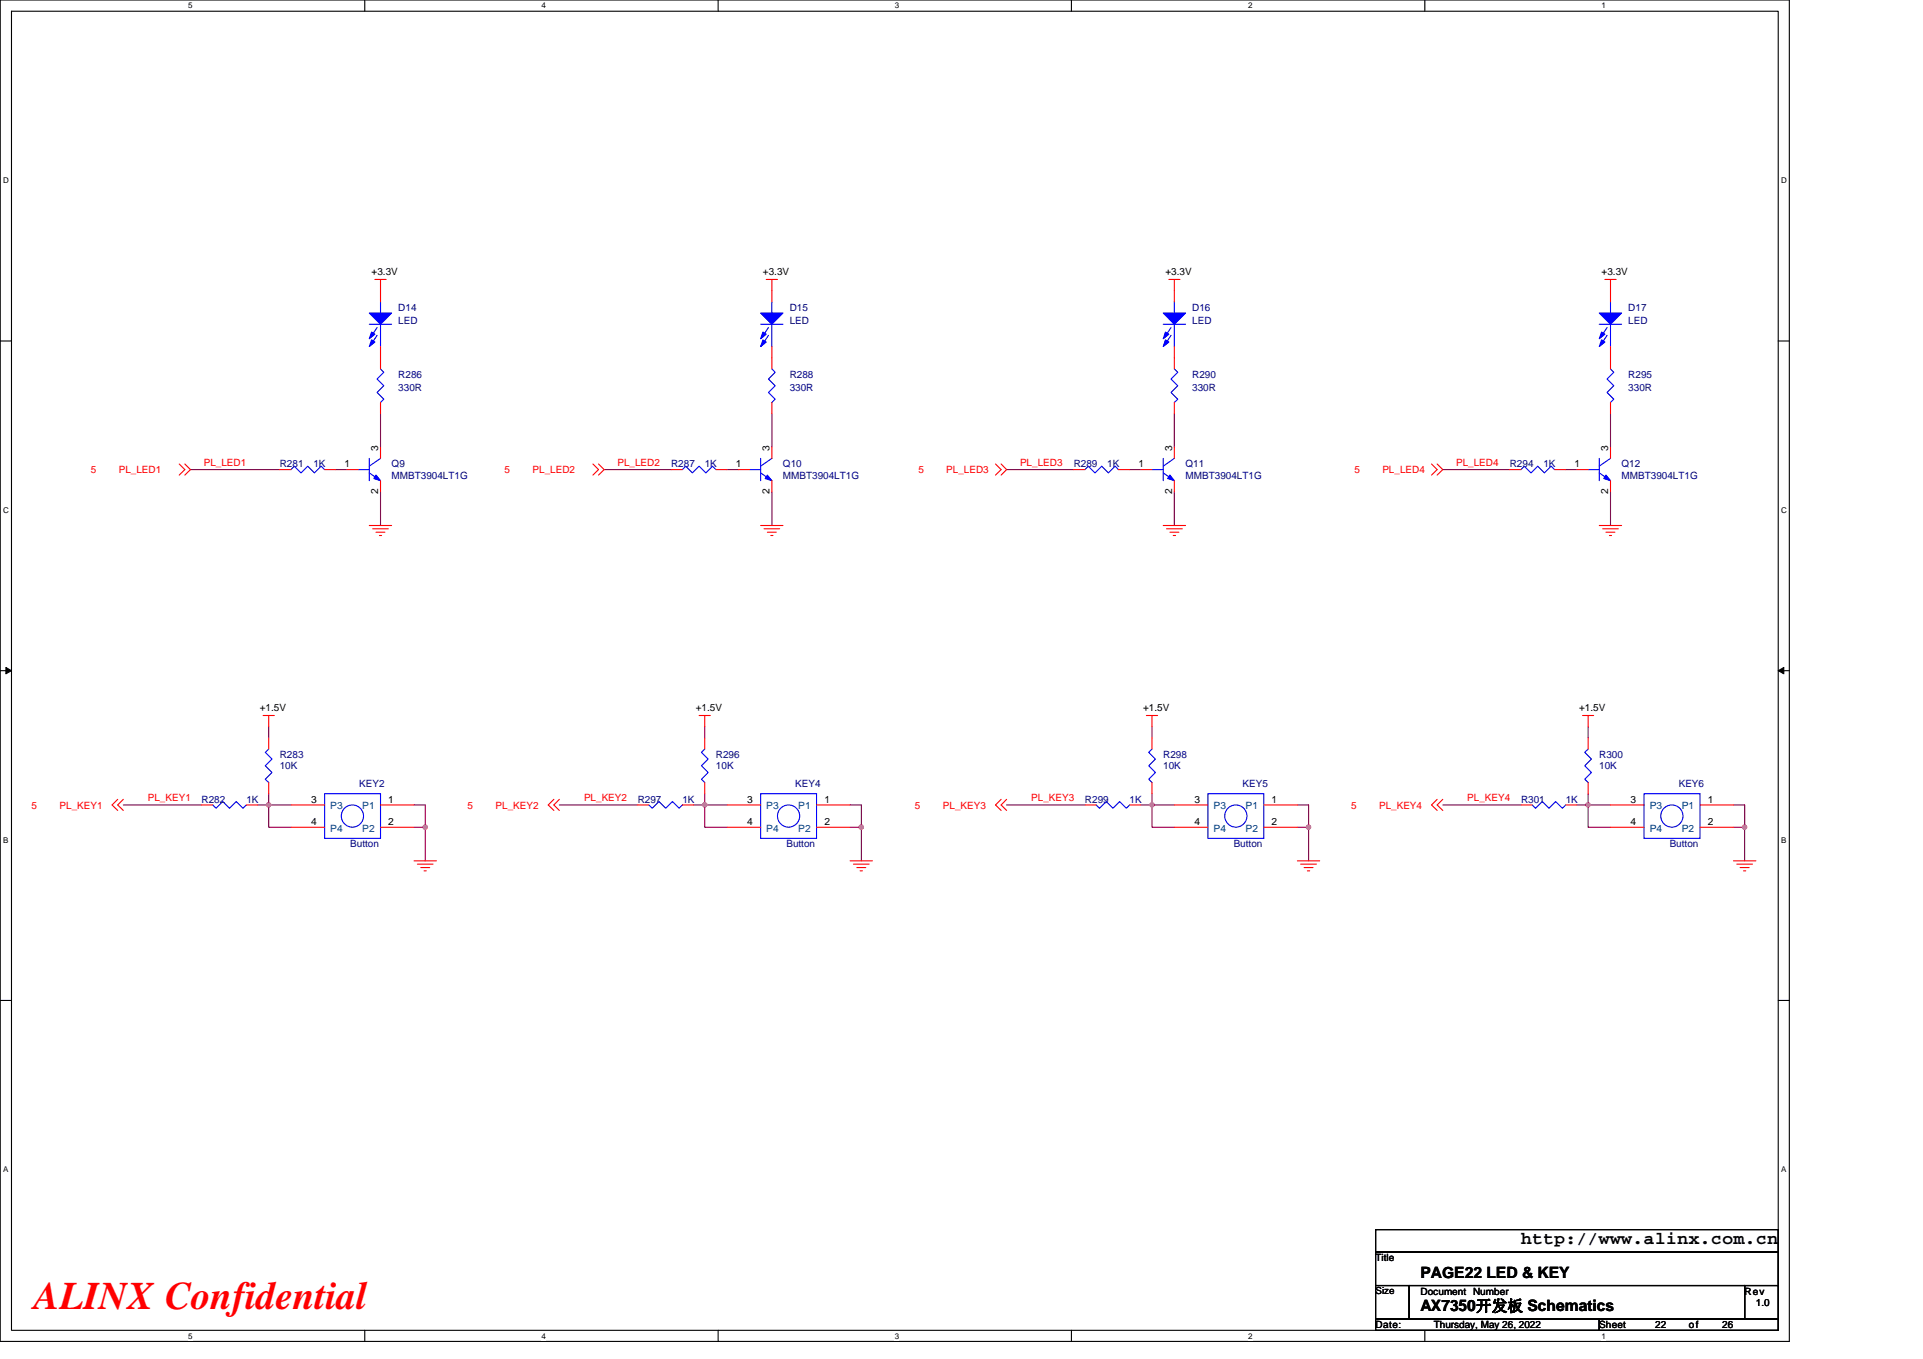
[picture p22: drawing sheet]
<svg xmlns="http://www.w3.org/2000/svg" width="297mm" height="210mm" viewBox="0 0 297 210" stroke-linecap="round" stroke-linejoin="round" font-family="sans-serif">
<defs><g id="words">
<text font-size="6" fill="#f00" x="5.2" y="202.3">ALINX Confidential</text>
<text font-size="2.8" x="234.9" y="192.3">http://www.alinx.com.cn</text>
<g font-size="2.4">
<text x="219.4" y="197.4">PAGE22 LED &amp; KEY</text>
<text x="219.4" y="202.6">AX7350开发板 Schematics</text>
</g>
<g font-size="1.5">
<text x="57.4" y="42.5">+3.3V</text>
<text x="117.9" y="42.5">+3.3V</text>
<text x="180" y="42.5">+3.3V</text>
<text x="247.4" y="42.5">+3.3V</text>
<text x="58.4" y="69.6" transform="rotate(-90 58.4 69.6)">3</text>
<text x="118.9" y="69.6" transform="rotate(-90 118.9 69.6)">3</text>
<text x="181" y="69.6" transform="rotate(-90 181 69.6)">3</text>
<text x="248.4" y="69.6" transform="rotate(-90 248.4 69.6)">3</text>
<text x="53.2" y="72.2">1</text>
<text x="58.4" y="76.4" transform="rotate(-90 58.4 76.4)">2</text>
<text x="113.7" y="72.2">1</text>
<text x="118.9" y="76.4" transform="rotate(-90 118.9 76.4)">2</text>
<text x="175.8" y="72.2">1</text>
<text x="181" y="76.4" transform="rotate(-90 181 76.4)">2</text>
<text x="243.2" y="72.2">1</text>
<text x="248.4" y="76.4" transform="rotate(-90 248.4 76.4)">2</text>
<text x="40.1" y="109.9">+1.5V</text>
<text x="107.5" y="109.9">+1.5V</text>
<text x="176.6" y="109.9">+1.5V</text>
<text x="243.9" y="109.9">+1.5V</text>
<text x="48" y="124">3</text>
<text x="60" y="124">1</text>
<text x="115.4" y="124">3</text>
<text x="127.3" y="124">1</text>
<text x="184.5" y="124">3</text>
<text x="196.4" y="124">1</text>
<text x="251.9" y="124">3</text>
<text x="263.8" y="124">1</text>
<text x="48" y="127.5">4</text>
<text x="60" y="127.5">2</text>
<text x="115.4" y="127.5">4</text>
<text x="127.3" y="127.5">2</text>
<text x="184.5" y="127.5">4</text>
<text x="196.4" y="127.5">2</text>
<text x="251.9" y="127.5">4</text>
<text x="263.8" y="127.5">2</text>
<text x="212.5" y="194.9">Title</text>
<text x="212.5" y="200">Size</text>
<text x="219.4" y="200">Document Number</text>
<text x="269.5" y="200">Rev</text>
<text x="271.2" y="201.8">1.0</text>
<text x="212.5" y="205.2">Date:</text>
<text x="221.5" y="205.2">Thursday, May 26, 2022</text>
<text x="247" y="205.2">Sheet</text>
<text x="255.7" y="205.2">22</text>
<text x="260.9" y="205.2">of</text>
<text x="266" y="205.2">26</text>
</g>
<g font-size="1.5" fill="#000080">
<text x="61.5" y="48">D14</text>
<text x="61.5" y="50.1">LED</text>
<text x="122" y="48">D15</text>
<text x="122" y="50.1">LED</text>
<text x="184.2" y="48">D16</text>
<text x="184.2" y="50.1">LED</text>
<text x="251.5" y="48">D17</text>
<text x="251.5" y="50.1">LED</text>
<text x="61.5" y="58.4">R286</text>
<text x="122" y="58.4">R288</text>
<text x="184.2" y="58.4">R290</text>
<text x="251.5" y="58.4">R295</text>
<text x="61.5" y="60.5">330R</text>
<text x="122" y="60.5">330R</text>
<text x="184.2" y="60.5">330R</text>
<text x="251.5" y="60.5">330R</text>
<text x="43.2" y="72.2">R281</text>
<text x="48.4" y="72.2">1K</text>
<text x="60.5" y="72.2">Q9</text>
<text x="60.5" y="74">MMBT3904LT1G</text>
<text x="103.7" y="72.2">R287</text>
<text x="108.9" y="72.2">1K</text>
<text x="120.9" y="72.2">Q10</text>
<text x="120.9" y="74">MMBT3904LT1G</text>
<text x="165.9" y="72.2">R289</text>
<text x="171" y="72.2">1K</text>
<text x="183.1" y="72.2">Q11</text>
<text x="183.1" y="74">MMBT3904LT1G</text>
<text x="233.2" y="72.2">R294</text>
<text x="238.4" y="72.2">1K</text>
<text x="250.5" y="72.2">Q12</text>
<text x="250.5" y="74">MMBT3904LT1G</text>
<text x="43.2" y="117.1">R283</text>
<text x="43.2" y="118.9">10K</text>
<text x="110.6" y="117.1">R296</text>
<text x="110.6" y="118.9">10K</text>
<text x="179.7" y="117.1">R298</text>
<text x="179.7" y="118.9">10K</text>
<text x="247" y="117.1">R300</text>
<text x="247" y="118.9">10K</text>
<text x="31.1" y="124">R282</text>
<text x="38.1" y="124">1K</text>
<text x="55.5" y="121.6">KEY2</text>
<text x="98.5" y="124">R297</text>
<text x="105.4" y="124">1K</text>
<text x="122.8" y="121.6">KEY4</text>
<text x="167.6" y="124">R299</text>
<text x="174.5" y="124">1K</text>
<text x="191.9" y="121.6">KEY5</text>
<text x="234.9" y="124">R301</text>
<text x="241.8" y="124">1K</text>
<text x="259.3" y="121.6">KEY6</text>
<text x="54.1" y="130.9">Button</text>
<text x="121.5" y="130.9">Button</text>
<text x="190.6" y="130.9">Button</text>
<text x="257.9" y="130.9">Button</text>
</g>
<g font-size="1.5" fill="#f00">
<text x="14" y="73.1">5</text>
<text x="18.3" y="73.1">PL_LED1</text>
<text x="31.5" y="72">PL_LED1</text>
<text x="78" y="73.1">5</text>
<text x="82.3" y="73.1">PL_LED2</text>
<text x="95.4" y="72">PL_LED2</text>
<text x="141.9" y="73.1">5</text>
<text x="146.2" y="73.1">PL_LED3</text>
<text x="157.6" y="72">PL_LED3</text>
<text x="209.2" y="73.1">5</text>
<text x="213.5" y="73.1">PL_LED4</text>
<text x="224.9" y="72">PL_LED4</text>
<text x="4.9" y="125.1">5</text>
<text x="9.2" y="125.1">PL_KEY1</text>
<text x="22.8" y="123.8">PL_KEY1</text>
<text x="72.2" y="125.1">5</text>
<text x="76.6" y="125.1">PL_KEY2</text>
<text x="90.2" y="123.8">PL_KEY2</text>
<text x="141.3" y="125.1">5</text>
<text x="145.6" y="125.1">PL_KEY3</text>
<text x="159.3" y="123.8">PL_KEY3</text>
<text x="208.7" y="125.1">5</text>
<text x="213" y="125.1">PL_KEY4</text>
<text x="226.6" y="123.8">PL_KEY4</text>
</g>
<g font-size="1.5" fill="#004080">
<text x="51" y="125.1">P3</text>
<text x="56" y="125.1">P1</text>
<text x="118.4" y="125.1">P3</text>
<text x="123.3" y="125.1">P1</text>
<text x="187.4" y="125.1">P3</text>
<text x="192.4" y="125.1">P1</text>
<text x="254.8" y="125.1">P3</text>
<text x="259.8" y="125.1">P1</text>
<text x="51" y="128.5">P4</text>
<text x="56" y="128.5">P2</text>
<text x="118.4" y="128.5">P4</text>
<text x="123.3" y="128.5">P2</text>
<text x="187.4" y="128.5">P4</text>
<text x="192.4" y="128.5">P2</text>
<text x="254.8" y="128.5">P4</text>
<text x="259.8" y="128.5">P2</text>
</g>
<g font-size="1.2">
<text x="29.1" y="1.3">5</text>
<text x="83.6" y="1.3">4</text>
<text x="138.2" y="1.3">3</text>
<text x="192.8" y="1.3">2</text>
<text x="247.4" y="1.3">1</text>
<text x=".5" y="28.3">D</text>
<text x="275.1" y="28.3">D</text>
<text x=".5" y="79.2">C</text>
<text x="275.1" y="79.2">C</text>
<text x=".5" y="130.2">B</text>
<text x="275.1" y="130.2">B</text>
<text x=".5" y="181.1">A</text>
<text x="275.1" y="181.1">A</text>
<text x="29.1" y="206.8">5</text>
<text x="83.6" y="206.8">4</text>
<text x="138.2" y="206.8">3</text>
<text x="192.8" y="206.8">2</text>
<text x="247.4" y="206.8">1</text>
</g>
</g></defs>
<path d="M0 0h276.4v207.3h-276.4zM1.8 1.7h272.9v203.8h-272.9z" fill="none" stroke="#000" stroke-width=".17"/>
<g fill="#fff">
<path d="M29.1 .2h.6v1.4h-.6z"/>
<path d="M29.1 205.7h.6v1.4h-.6z"/>
</g>
<path d="M56.3 0v1.7M56.3 205.5v1.8" fill="none" stroke="#000" stroke-width=".17"/>
<g fill="#fff">
<path d="M83.6 .2h.7v1.4h-.7z"/>
<path d="M83.6 205.7h.7v1.4h-.7z"/>
</g>
<path d="M110.9 0v1.7M110.9 205.5v1.8" fill="none" stroke="#000" stroke-width=".17"/>
<g fill="#fff">
<path d="M138.2 .2h.7v1.4h-.7z"/>
<path d="M138.2 205.7h.7v1.4h-.7z"/>
</g>
<path d="M165.5 0v1.7M165.5 205.5v1.8" fill="none" stroke="#000" stroke-width=".17"/>
<g fill="#fff">
<path d="M192.8 .2h.6v1.4h-.6z"/>
<path d="M192.8 205.7h.6v1.4h-.6z"/>
</g>
<path d="M220.1 0v1.7M220.1 205.5v1.8" fill="none" stroke="#000" stroke-width=".17"/>
<g fill="#fff">
<path d="M247.4 .2h.6v1.4h-.6z"/>
<path d="M247.4 205.7h.6v1.4h-.6z"/>
<path d="M.5 27.2h.8v1.4h-.8z"/>
<path d="M275.1 27.2h.9v1.4h-.9z"/>
<path d="M.5 78.1h.8v1.4h-.8z"/>
<path d="M275.1 78.1h.9v1.4h-.9z"/>
</g>
<path d="M0 52.7h1.8M274.7 52.7h1.7" fill="none" stroke="#000" stroke-width=".17"/>
<g fill="#fff">
<path d="M.5 129.1h.8v1.4h-.8z"/>
<path d="M275.1 129.1h.8v1.4h-.8z"/>
</g>
<path d="M0 103.6h1.8M274.7 103.6h1.7" fill="none" stroke="#000" stroke-width=".17"/>
<path d="M.9 103.1l.9 .5-.9 .5zM274.7 103.6l.8-.5v1z" fill="#000" stroke="#000" stroke-width=".15"/>
<g fill="#fff">
<path d="M.5 180h.8v1.4h-.8z"/>
<path d="M275.1 180h.8v1.4h-.8z"/>
</g>
<path d="M0 154.6h1.8M274.7 154.6h1.7M212.5 190h62.2v3.5h-62.2zM212.5 193.5h62.2v5.1h-62.2zM212.5 198.6h5.2v5.2h-5.2zM217.7 198.6h51.8v5.2h-51.8zM269.5 198.6h5.2v5.2h-5.2zM212.5 203.8h34.5v1.7h-34.5zM247 203.8h27.7v1.7h-27.7z" fill="none" stroke="#000" stroke-width=".17"/>
<g fill="none" stroke="#800040" stroke-width=".17">
<path d="M29.4 72.6h13.8M51.9 72.6h1.7M58.8 63.9v5.2M58.8 76v5.2M93.3 72.6h10.4M112.3 72.6h1.7M119.2 63.9v5.2M119.2 76v5.2M155.5 72.6h10.4M174.5 72.6h1.7M181.4 63.9v5.2M181.4 76v5.2"/>
<path d="M222.9 72.6h10.3M241.8 72.6h1.8M248.8 63.9v5.2M248.8 76v5.2M41.5 112.3v1.7M108.9 112.3v1.7M177.9 112.3v1.7M245.3 112.3v1.7M19 124.4h12.1M39.8 124.4h1.7M41.5 124.4h3.5M41.5 122.6v1.8"/>
<path d="M41.5 124.4v3.4h3.5M64 124.4h1.7v3.4M64 127.8h1.7v5.2M86.4 124.4h12.1M107.1 124.4h1.8M108.9 124.4h3.4M108.9 124.4v3.4h3.4M108.9 122.6v1.8M131.3 127.8h1.8v5.2M131.3 124.4h1.8v3.4M155.5 124.4h12.1M176.2 124.4h1.7"/>
<path d="M177.9 124.4v3.4h3.5M177.9 124.4h3.5M177.9 122.6v1.8M200.4 124.4h1.7v3.4M200.4 127.8h1.7v5.2M222.9 124.4h12M243.6 124.4h1.7M245.3 124.4h3.5M245.3 122.6v1.8M245.3 124.4v3.4h3.5M267.8 127.8h1.7v5.2M267.8 124.4h1.7v3.4"/>
</g>
<g fill="#f0f" stroke="#f0f" stroke-width=".17">
<circle cx="41.5" cy="124.4" r=".34"/>
<circle cx="245.3" cy="124.4" r=".34"/>
<circle cx="65.7" cy="127.8" r=".34"/>
<circle cx="133" cy="127.8" r=".34"/>
<circle cx="108.9" cy="124.4" r=".34"/>
<circle cx="202.1" cy="127.8" r=".34"/>
<circle cx="177.9" cy="124.4" r=".34"/>
<circle cx="269.5" cy="127.8" r=".34"/>
</g>
<g fill="none" stroke="#f00" stroke-width=".17">
<path d="M57.9 43.2h1.7M58.8 43.2v3.5M58.8 53.6v3.4M118.4 43.2h1.7M119.2 43.2v3.5M119.2 53.6v3.4M180.5 43.2h1.8M181.4 53.6v3.4M181.4 43.2v3.5M247.9 43.2h1.7M248.8 43.2v3.5M248.8 53.6v3.4"/>
<path d="M27.7 71.7l.9 .9-.9 .8M28.6 71.7l.8 .9-.8 .8M43.2 72.6h1.8M50.1 72.6h1.8M53.6 72.6h1.7M58.8 74.3v1.7M58.8 69.1v1.7M58.8 62.2v1.7M91.6 71.7l.9 .9-.9 .8M92.5 71.7l.8 .9-.8 .8M103.7 72.6h1.7M110.6 72.6h1.7"/>
<path d="M114 72.6h1.8M119.2 74.3v1.7M119.2 69.1v1.7M119.2 62.2v1.7M153.8 71.7l.8 .9-.8 .8M154.6 71.7l.9 .9-.9 .8M165.9 72.6h1.7M172.8 72.6h1.7M176.2 72.6h1.7M181.4 74.3v1.7M181.4 69.1v1.7M181.4 62.2v1.7"/>
<path d="M221.1 71.7l.9 .9-.9 .8M222 71.7l.9 .9-.9 .8M233.2 72.6h1.7M240.1 72.6h1.7M243.6 72.6h1.7M248.8 74.3v1.7M248.8 69.1v1.7M248.8 62.2v1.7M57 81.2h3.5M57.6 81.7h2.4M58.1 82.2h1.4M58.6 82.7h.3"/>
<path d="M117.5 81.2h3.4M118 81.7h2.4M118.5 82.2h1.4M119.1 82.7h.3M179.7 81.2h3.4M180.2 81.7h2.4M180.7 82.2h1.4M181.2 82.7h.4M247 81.2h3.5M247.6 81.7h2.4M248.1 82.2h1.3M248.6 82.7h.3"/>
<path d="M40.6 110.6h1.8M41.5 110.6v1.7M41.5 114v1.7M108 110.6h1.7M108.9 110.6v1.7M108.9 114v1.7M177.1 110.6h1.7M177.9 110.6v1.7M177.9 114v1.7M244.5 110.6h1.7M245.3 110.6v1.7M245.3 114v1.7"/>
<path d="M18.2 123.5l-.9 .9 .9 .8M19 123.5l-.8 .9 .8 .8M31.1 124.4h1.8M38.1 124.4h1.7M41.5 120.9v1.7M45 127.8h5.1M45 124.4h5.1M58.8 124.4h5.2M58.8 127.8h5.2M64 133h3.4M64.5 133.5h2.4M65 134h1.4"/>
<path d="M65.5 134.6h.3M85.6 123.5l-.9 .9 .9 .8M86.4 123.5l-.8 .9 .8 .8M98.5 124.4h1.7M105.4 124.4h1.7M108.9 120.9v1.7M112.3 127.8h5.2M112.3 124.4h5.2M126.1 124.4h5.2M126.1 127.8h5.2M131.3 133h3.5M131.8 133.5h2.5"/>
<path d="M132.4 134h1.3M132.9 134.6h.3M154.6 123.5l-.8 .9 .8 .8M155.5 123.5l-.9 .9 .9 .8M167.6 124.4h1.7M174.5 124.4h1.7M177.9 120.9v1.7M181.4 127.8h5.2M181.4 124.4h5.2M195.2 124.4h5.2M195.2 127.8h5.2M200.4 133h3.5"/>
<path d="M200.9 133.5h2.4M201.4 134h1.4M201.9 134.6h.4M222 123.5l-.9 .9 .9 .8M222.9 123.5l-.9 .9 .9 .8M234.9 124.4h1.8M241.8 124.4h1.8M245.3 120.9v1.7M248.8 127.8h5.2M248.8 124.4h5.2M262.6 124.4h5.2M262.6 127.8h5.2"/>
<path d="M267.8 133h3.4M268.3 133.5h2.4M268.8 134h1.4M269.3 134.6h.4"/>
</g>
<g fill="none" stroke="#00f" stroke-width=".17">
<path d="M57 50.1h3.5M58.2 50.6l-1 1.6M58.2 51.8l-1 1.6M58.8 46.7v1.7M58.8 50.1v3.5M58.8 57l.5 .5-1.1 1.1 1.1 1-1.1 1 1.1 1.1-.5 .5M117.5 50.1h3.4M118.7 50.6l-1 1.6M118.7 51.8l-1 1.6M119.2 46.7v1.7M119.2 50.1v3.5M119.2 57l.5 .5-1 1.1 1 1-1 1 1 1.1-.5 .5"/>
<path d="M179.7 50.1h3.4M180.9 50.6l-1.1 1.6M180.9 51.8l-1.1 1.6M181.4 57l.5 .5-1 1.1 1 1-1 1 1 1.1-.5 .5M181.4 46.7v1.7M181.4 50.1v3.5M247 50.1h3.5M248.2 50.6l-1 1.6M248.2 51.8l-1 1.6M248.8 46.7v1.7M248.8 50.1v3.5M248.8 57l.5 .5-1.1 1.1 1.1 1-1.1 1 1.1 1.1-.5 .5"/>
<path d="M45 72.6l.5-.6 1 1.1 1-1.1 1.1 1.1 1-1.1 .5 .6M55.3 72.6h1.7M57 70.8v3.5M57 73.1l1.8 1.2M58.8 70.8l-1.8 1.2M105.4 72.6l.5-.6 1.1 1.1 1-1.1 1 1.1 1.1-1.1 .5 .6M115.8 72.6h1.7M117.5 70.8v3.5M117.5 73.1l1.7 1.2M119.2 70.8l-1.7 1.2M167.6 72.6l.5-.6 1 1.1 1.1-1.1 1 1.1 1.1-1.1 .5 .6M177.9 72.6h1.8"/>
<path d="M179.7 70.8v3.5M179.7 73.1l1.7 1.2M181.4 70.8l-1.7 1.2M234.9 72.6l.6-.6 1 1.1 1-1.1 1.1 1.1 1-1.1 .5 .6M245.3 72.6h1.7M247 70.8v3.5M247 73.1l1.8 1.2M248.8 70.8l-1.8 1.2M41.5 115.7l-.5 .5 1 1.1-1 1 1 1.1-1 1 .5 .5M108.9 115.7l-.6 .5 1.1 1.1-1.1 1 1.1 1.1-1.1 1 .6 .5M177.9 115.7l-.5 .5 1.1 1.1-1.1 1 1.1 1.1-1.1 1 .5 .5M245.3 115.7l-.5 .5 1 1.1-1 1 1 1.1-1 1 .5 .5"/>
<path d="M32.9 124.4l.5 .5 1-1.1 1.1 1.1 1-1.1 1 1.1 .6-.5M50.1 122.6h8.7v6.9h-8.7zM100.2 124.4l.6 .5 1-1.1 1 1.1 1.1-1.1 1 1.1 .5-.5M117.5 122.6h8.6v6.9h-8.6zM169.3 124.4l.5 .5 1.1-1.1 1 1.1 1-1.1 1.1 1.1 .5-.5M186.6 122.6h8.6v6.9h-8.6zM236.7 124.4l.5 .5 1-1.1 1.1 1.1 1-1.1 1 1.1 .5-.5M254 122.6h8.6v6.9h-8.6z"/>
<circle cx="54.4" cy="126.1" r="1.71"/>
<circle cx="121.8" cy="126.1" r="1.71"/>
<circle cx="190.9" cy="126.1" r="1.71"/>
<circle cx="258.3" cy="126.1" r="1.71"/>
</g>
<g fill="#00f" stroke="#00f" stroke-width=".17">
<path d="M58.1 73.4l.7 .9-1.1-.4z" fill-rule="evenodd"/>
<path d="M180.7 73.4l.7 .9-1-.4z" fill-rule="evenodd"/>
<path d="M57 48.4h3.5l-1.7 1.7z" fill-rule="evenodd"/>
<path d="M57.4 51.3l.5 .3-.9 .7z" fill-rule="evenodd"/>
<path d="M57.4 52.5l.5 .4-.9 .7z" fill-rule="evenodd"/>
<path d="M179.7 48.4h3.4l-1.7 1.7z" fill-rule="evenodd"/>
<path d="M180 51.3l.5 .3-.8 .7z" fill-rule="evenodd"/>
<path d="M180 52.5l.5 .4-.8 .7z" fill-rule="evenodd"/>
<path d="M248.1 73.4l.7 .9-1.1-.4z" fill-rule="evenodd"/>
<path d="M118.5 73.4l.7 .9-1-.4z" fill-rule="evenodd"/>
<path d="M247 48.4h3.5l-1.7 1.7z" fill-rule="evenodd"/>
<path d="M247.4 51.3l.5 .3-.9 .7z" fill-rule="evenodd"/>
<path d="M247.4 52.5l.5 .4-.9 .7z" fill-rule="evenodd"/>
<path d="M117.5 48.4h3.4l-1.7 1.7z" fill-rule="evenodd"/>
<path d="M117.9 51.3l.5 .3-.9 .7z" fill-rule="evenodd"/>
<path d="M117.9 52.5l.5 .4-.9 .7z" fill-rule="evenodd"/>
</g>
<use href="#words"/>
</svg>
